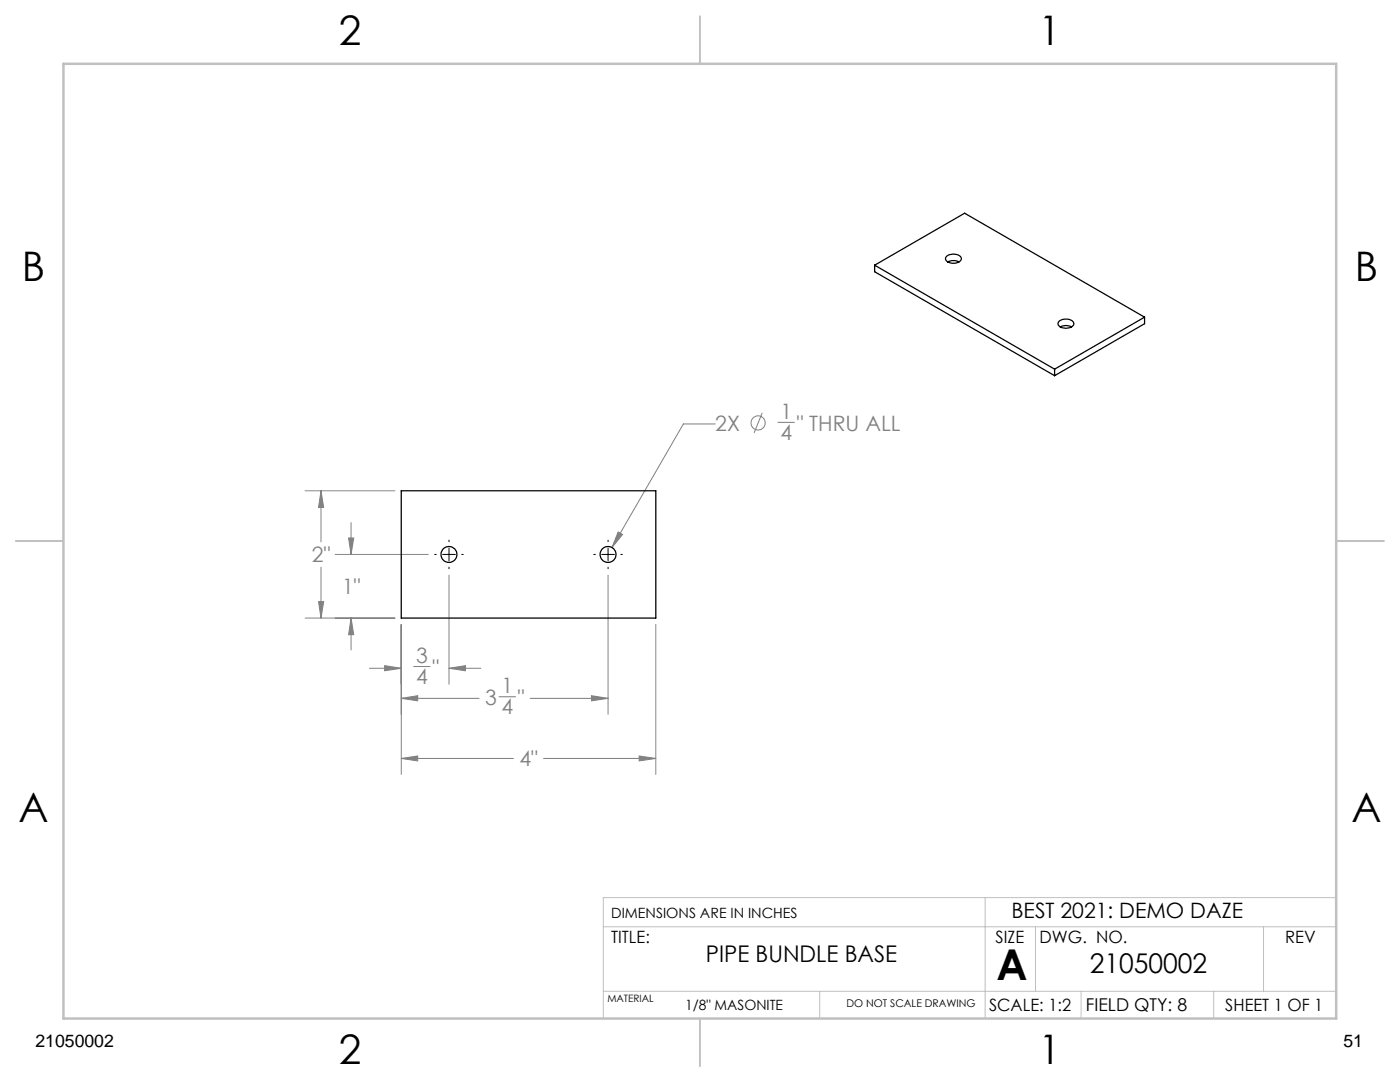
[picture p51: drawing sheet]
<svg xmlns="http://www.w3.org/2000/svg" width="279mm" height="216mm" viewBox="0 0 279 216" stroke-linecap="round" stroke-linejoin="round" font-family="sans-serif">
<defs><g id="words">
<text font-size="8.5" x="198.9" y="195.5">A</text>
<g font-size="8.1">
<text x="67.6" y="8.9">2</text>
<text x="207.3" y="8.9">1</text>
<text x="4.4" y="56.2">B</text>
<text x="270.4" y="56.2">B</text>
<text x="3.7" y="164.1">A</text>
<text x="269.7" y="164.1">A</text>
<text x="67.6" y="212.4">2</text>
<text x="207.3" y="212.4">1</text>
</g>
<text font-size="5.4" x="217.5" y="194.1">21050002</text>
<text font-size="4.6" x="140.9" y="191.9">PIPE BUNDLE BASE</text>
<g font-size="4.2" fill="#808080">
<text x="155.7" y="83.6">1</text>
<text x="142.8" y="85.9">2X</text>
<text x="155.7" y="87.8">4</text>
<text x="159" y="85.9">&quot; THRU ALL</text>
<text x="62.3" y="112.2">2&quot;</text>
<text x="68.3" y="118.6">1&quot;</text>
<text x="83" y="132.4">3</text>
<text x="83" y="136.6">4</text>
<text x="86.3" y="134.7">&quot;</text>
<text x="96.8" y="140.7">3</text>
<text x="100.1" y="138.4">1</text>
<text x="100.1" y="142.6">4</text>
<text x="103.3" y="140.7">&quot;</text>
<text x="103.7" y="152.9">4&quot;</text>
</g>
<text font-size="4.2" x="201.9" y="183.1">BEST 2021: DEMO DAZE</text>
<g font-size="3.5">
<text x="216.7" y="201.7">FIELD QTY: 8</text>
<text x="7.1" y="208.8">21050002</text>
<text x="268.1" y="208.8">51</text>
</g>
<g font-size="3.4">
<text x="122" y="188.1">TITLE:</text>
<text x="198.7" y="188.1">SIZE</text>
<text x="207.5" y="188.1">DWG. NO.</text>
<text x="256.5" y="188.2">REV</text>
<text x="197.4" y="201.7">SCALE: 1:2</text>
<text x="244.5" y="201.7">SHEET 1 OF 1</text>
</g>
<g font-size="2.8">
<text x="122" y="183.1">DIMENSIONS ARE IN INCHES</text>
<text x="136.8" y="201.4">1/8&quot; MASONITE</text>
</g>
<text font-size="2.1" x="168.9" y="201">DO NOT SCALE DRAWING</text>
<text font-size="2" x="121.2" y="200">MATERIAL</text>
</g></defs>
<g fill="none" stroke="#808080" stroke-width=".2">
<path d="M60.9 97.9h17.9M64.1 97.9l.5 3.3h-1zM64.1 97.9v10.2M142.7 84.6h-6.3l-14.3 24.7M152.1 82.4l-1.6 4M155.3 84.3h3.2M64.1 113.2v10.1M66.9 110.6h18.6M69.6 107.4h1l-.5 3.2zM70.1 104.3v6.3M89.6 114.8v21.7M121.4 114.8v27.7"/>
<path d="M123.4 106.2l.8 .4-2.1 2.7zM60.9 123.3h17.9M63.6 120.1h1l-.5 3.2zM70.1 123.3v6.4M70.1 123.3l.5 3.3h-1zM73.7 133.3h6.4M76.8 132.8l3.3 .5-3.3 .5zM80.1 139.3l3.3-.5v1zM80.1 124.6v29.9M80.1 139.3h15.5M82.5 133h3.3M89.6 133.3l3.3-.5v1z"/>
<path d="M89.6 133.3h6.4M99.6 139h3.3M105.8 139.3h15.6M118 138.8l3.4 .5-3.4 .5zM130.9 124.6v29.9M80.1 151.3l3.3-.5v1zM80.1 151.3h22.4M108.5 151.3h22.4M127.6 150.8l3.3 .5-3.3 .5z"/>
<circle cx="151.3" cy="84.4" r="1.41"/>
</g>
<path d="M86.7 110.6h.4M88.3 110.6h2.6M89.6 107.8v.3M89.6 109.4v2.5M89.6 113.2v.3M92.1 110.6h.4M118.5 110.6h.3M120.1 110.6h2.5M121.4 107.8v.3M121.4 109.4v2.5M121.4 113.2v.3M123.9 110.6h.3" fill="none" stroke="#000" stroke-width=".2"/>
<path d="M196.6 179.1v24.1M266.7 179.1h-146.3v24.1M120.4 197.8h146.3M120.4 184.9h146.3M163.6 197.8v5.4M206.7 184.9v12.9M215.8 197.8v5.4M242.2 197.8v5.4M252.2 184.9v12.9" fill="none" stroke="#c0c0c0" stroke-width=".2"/>
<path d="M139.7 3.2v9.5M3.1 107.9h9.6M266.7 107.9h9.5M139.7 203.2v9.6" fill="none" stroke="#c0c0c0" stroke-width=".25"/>
<path d="M12.7 12.7h254v190.5h-254z" fill="none" stroke="#c0c0c0" stroke-width=".5"/>
<path d="M76.8 132.8l3.3 .5-3.3 .5zM89.6 133.3l3.3-.5v1zM80.1 139.3l3.3-.5v1zM118 138.8l3.4 .5-3.4 .5zM80.1 151.3l3.3-.5v1zM127.6 150.8l3.3 .5-3.3 .5zM70.1 123.3l.5 3.3h-1zM69.6 107.4h1l-.5 3.2zM63.6 120.1h1l-.5 3.2zM64.1 97.9l.5 3.3h-1zM123.4 106.2l-1.3 3.1 2.1-2.7z" fill="#808080"/>
<g fill="none" stroke="#000" stroke-width=".25">
<path d="M174.6 52.9v1.3l35.9 20.8M174.6 52.9l35.9 20.8M174.6 52.9l17.9-10.4 35.9 20.8M188.9 51.2a2.1 2.1 0 0 1 2.9 .3 1.36 1.36 0 0 1-1.8 1 1.06 1.06 0 0 1-1.2-1.2zM189.2 52.3a2.33 2.33 0 0 1 2.2 0M210.5 73.7v1.3M211.3 64.2a2.02 2.02 0 0 1 3 .3 1.11 1.11 0 0 1-1.3 1 1.55 1.55 0 0 1-1.9-.9zM211.6 65.2a2.4 2.4 0 0 1 2.3 0M228.4 63.3l-17.9 10.4M228.4 63.3v1.3l-17.9 10.4M80.1 97.9h50.8v25.4h-50.8z"/>
<circle cx="89.6" cy="110.6" r="1.59"/>
<circle cx="121.3" cy="110.6" r="1.59"/>
</g>
<use href="#words"/>
</svg>
